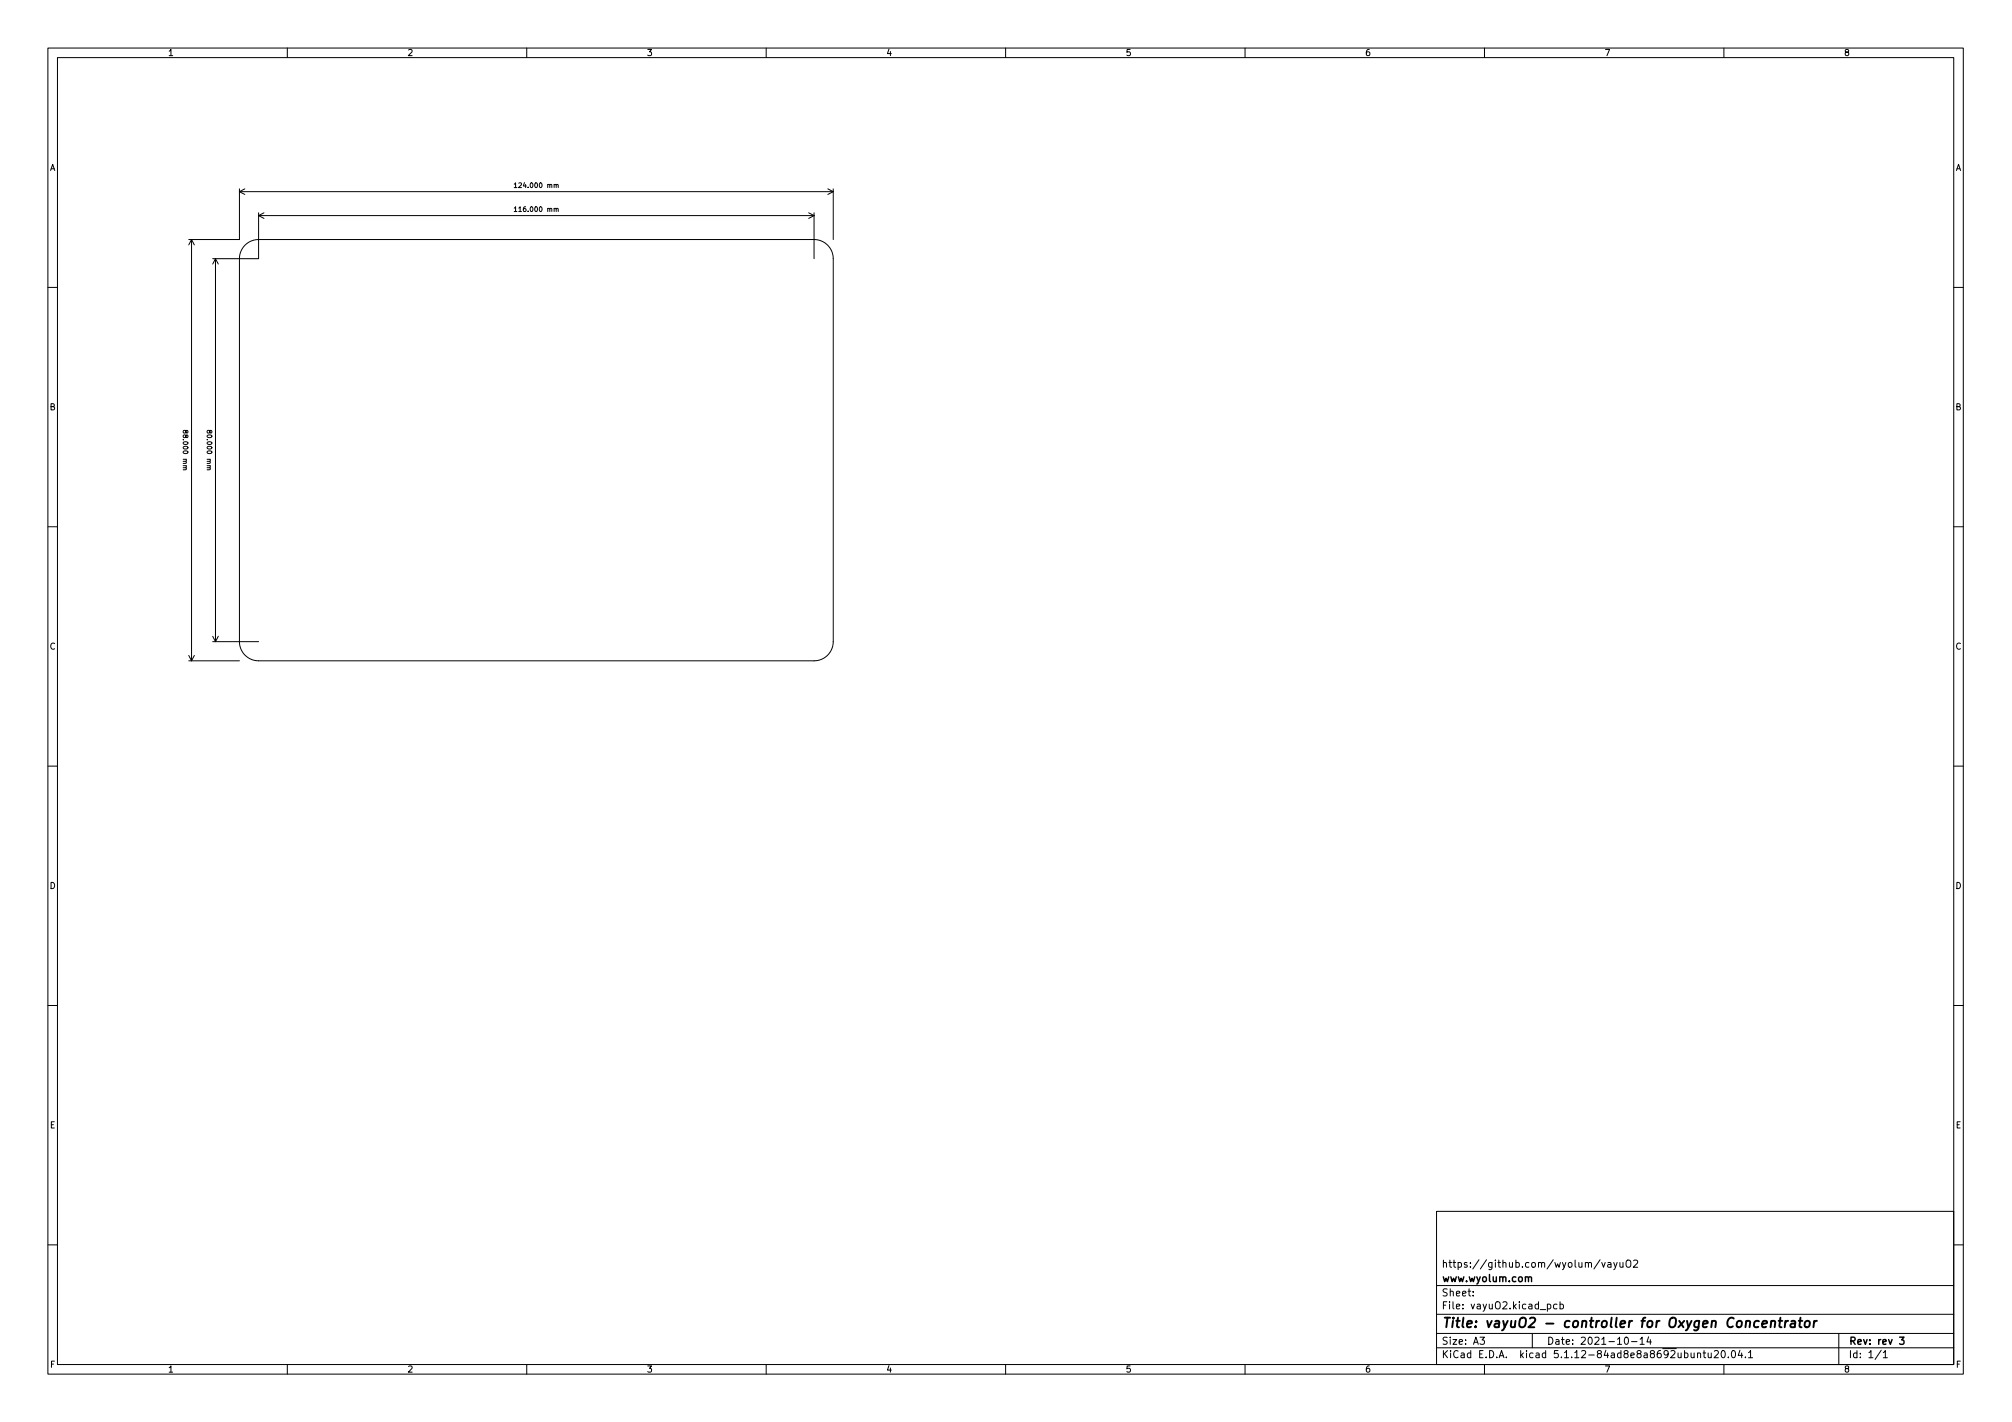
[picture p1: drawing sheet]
<svg xmlns="http://www.w3.org/2000/svg" width="420mm" height="297mm" viewBox="0 0 420 297" stroke-linecap="round" stroke-linejoin="round" font-family="sans-serif">
<defs><g id="words">
<text font-size="2.8" x="301" y="277.3">Title: vayuO2 - controller for Oxygen Concentrator</text>
<g font-size="2.1">
<text x="301" y="267.8">www.wyolum.com</text>
<text x="301" y="264.8">https://github.com/wyolum/vayuO2</text>
<text x="301" y="273.5">File: vayuO2.kicad_pcb</text>
<text x="301" y="270.8">Sheet:</text>
<text x="301" y="280.9">Size: A3</text>
<text x="323" y="280.9">Date: 2021-10-14</text>
<text x="386" y="280.9">Rev: rev 3</text>
<text x="301" y="283.7">KiCad E.D.A. kicad 5.1.12-84ad8e8a8692ubuntu20.04.1</text>
<text x="386" y="283.7">Id: 1/1</text>
</g>
<g font-size="1.8">
<text x="35" y="11.7">1</text>
<text x="85" y="11.7">2</text>
<text x="135" y="11.7">3</text>
<text x="185" y="11.7">4</text>
<text x="235" y="11.7">5</text>
<text x="285" y="11.7">6</text>
<text x="335" y="11.7">7</text>
<text x="385" y="11.7">8</text>
<text x="10.3" y="35.7">A</text>
<text x="408.3" y="35.7">A</text>
<text x="10.3" y="85.7">B</text>
<text x="408.3" y="85.7">B</text>
<text x="10.3" y="135.7">C</text>
<text x="408.3" y="135.7">C</text>
<text x="10.3" y="185.7">D</text>
<text x="408.3" y="185.7">D</text>
<text x="10.4" y="235.7">E</text>
<text x="408.4" y="235.7">E</text>
<text x="10.4" y="285.7">F</text>
<text x="35" y="286.7">1</text>
<text x="85" y="286.7">2</text>
<text x="135" y="286.7">3</text>
<text x="185" y="286.7">4</text>
<text x="235" y="286.7">5</text>
<text x="285" y="286.7">6</text>
<text x="335" y="286.7">7</text>
<text x="385" y="286.7">8</text>
<text x="408.4" y="285.7">F</text>
</g>
<g font-size="1.4">
<text x="108.1" y="39.2">124.000 mm</text>
<text x="108.1" y="44.2">116.000 mm</text>
<text x="38.2" y="90.5" transform="rotate(90 38.2 90.5)">88.000 mm</text>
<text x="43.2" y="90.5" transform="rotate(90 43.2 90.5)">80.000 mm</text>
</g>
</g></defs>
<g fill="none" stroke="#000" stroke-width=".21">
<path d="M10 10h400v277h-400zM12 12h396v273h-396zM60 10v2M110 10v2M160 10v2M210 10v2M260 10v2M310 10v2M360 10v2M50 39.4v10.6h-10.6M51.1 39.4l-1.1 .6M107.4 38.5l.3-.3v1"/>
<path d="M107.4 39.2h.6M116.1 38.7l.4-.1 .1 .6M172.9 39.4l1.1 .6M174 39.4v10.6M40 50v88M40 50l-.6 1.2M40 50l.6 1.2M45 54v80M45 54l-.6 1.2M45 54l.6 1.2M50 40h124M50 40l1.1 .6"/>
<path d="M51.2 51.2a4 4 0 0 1 2.8-1.2h116a4 4 0 0 1 4 4v80a4 4 0 0 1-4 4h-116a4 4 0 0 1-4-4v-80a4 4 0 0 1 1.2-2.8zM54 44.5v9.5h-9.6M54 45h116M54 45l1.1 .6M55.1 44.5l-1.1 .5M107.4 43.5l.3-.3v1M107.4 44.2h.6M116.1 43.7l.4-.1 .1 .6M168.9 44.5l1.1 .5M170 44.5v9.5M170 45l-1.1 .6M174 40l-1.1 .6"/>
<path d="M10 60h2M408 60h2M38.8 97.7l.1 .4h-.7M38.8 90.1l.4-.2v.5h-.3l-.3-.5-.4 .2 .2 .4 .4-.2M43.8 97.7l.1 .4h-.7M43.8 90.1l.4-.2v.5h-.3l-.3-.5-.4 .2 .2 .4 .4-.2M10 110h2M408 110h2M39.4 138h10.6M39.4 136.9l.6 1.1M40.6 136.9l-.6 1.1M44.4 134h9.6"/>
<path d="M44.4 132.9l.6 1.1M45.6 132.9l-.6 1.1M10 160h2M408 160h2M10 210h2M408 210h2M300 253h108v32h-108zM10 260h2M300 278.5h108M300 274.5h108M300 268.5h108M307.6 270.6v.1"/>
<path d="M307.6 269.8v.1M309.1 279.3h.9l-.5 .6 .4 .1v.7l-.2 .1-.6-.1M320 278.5v3M323.1 272.5l.5-.1 .2 .3-.1 .6h-.6M325.1 272.5l-.4-.1-.3 .3 .2 .6h.5M325.8 272.5l.4-.1 .3 .3-.2 .6h-.5M325.8 271.9v1.5M334.1 263.1l-1.3 2M334.5 263.7l.4 1 .3-1M335.8 263.8h.5l.1 .9M336.4 264.1h-.5l-.2 .3 .2 .3 .5-.1M337 263.7l.4 1"/>
<path d="M337.7 263.7l-.5 1.4-.2 .1M338.3 263.7l.1 .9 .3 .1 .2-.1M338.9 263.7v1M339.4 279.4l.2-.1a.8 .8 0 0 1 .5 .8 .8 .8 0 0 1-.5 .7 1 1 0 0 1-.2-1.4zM339.8 263.3l.1-.1a.5 .5 0 0 1 .7 .5v.5a.5 .5 0 0 1-.5 .5 .5 .5 0 0 1-.5-.5v-.5zM341.1 263.4l.6-.2 .3 .4-.9 1.1h.9M342.5 279.7l.4-.4v1.5M344.3 279.2l-.4 1.1h1M344.6 279.8v1M384 278.5v6.5M408 260h2M60 285v2"/>
<path d="M110 285v2M160 285v2M210 285v2M260 285v2M300 281.5h108M310 285v2M340.7 280.2h1.2M342.5 280.8h.8M354.5 282.8l.2-.2 .4 .1v.9M354.5 282.6v1M355.6 282.6h.6M355.8 282.1v1.3l.4 .2"/>
<path d="M356.7 282.6l.1 .9 .3 .1 .3-.1M357.4 282.6v1M358 282.3l.6-.2 .2 .4-.9 1.1h.9M359.6 282.2l.2-.1a.8 .8 0 0 1 .5 .8 .8 .8 0 0 1-.5 .7 .99 .99 0 0 1-.2-1.4zM360 285v2M360.9 283.5v.1M361.8 282.2l.1-.1a.8 .8 0 0 1 .5 .8 .8 .8 0 0 1-.5 .7 1 1 0 0 1-.1-1.4zM363.3 282l-.3 1.1h.9M363.7 282.6v1M364.5 283.5v.1M365.1 282.5l.5-.4v1.5M365.1 283.6h.9"/>
<path d="M392.8 282l-1.2 2M393.3 282.5l.4-.4v1.5M393.3 283.6h.8"/>
</g>
<path d="M319.2 266.9l.2-.2 .4 .1v.9M396.7 279.3h.9l-.5 .6 .4 .1v.7l-.2 .1-.6-.1" fill="none" stroke="#000" stroke-width=".3"/>
<g fill="none" stroke="#000" stroke-width=".4">
<path d="M368 276.6l1-.2-.1-.4h-.7l-.2 1 .2 .2 .6-.1M369.9 276.1l.3-.2 .5 .1-.1 1.2M369.9 275.9l-.2 1.3M371.4 275.9h.8M371.8 275.2l-.2 1.8 .1 .1 .3 .1M372.9 275.9l-.2 1.3M373.4 275.9l-.4 .1-.2 .3M374.1 276h.7v1.2M374.9 276.4l-.7 .1a.4 .4 0 0 0-.3 .3 .4 .4 0 0 0 .2 .4l.7-.1M375.6 275.9h.8M376 275.2l-.2 1.8v.1l.4 .1M377 276.1l.1-.1a.5 .5 0 0 1 .9 .3l-.1 .6-.2 .2a.5 .5 0 0 1-.9-.2z"/>
<path d="M378.9 275.9l-.2 1.3M379.4 275.9l-.4 .1-.2 .3"/>
</g>
<use href="#words"/>
</svg>
